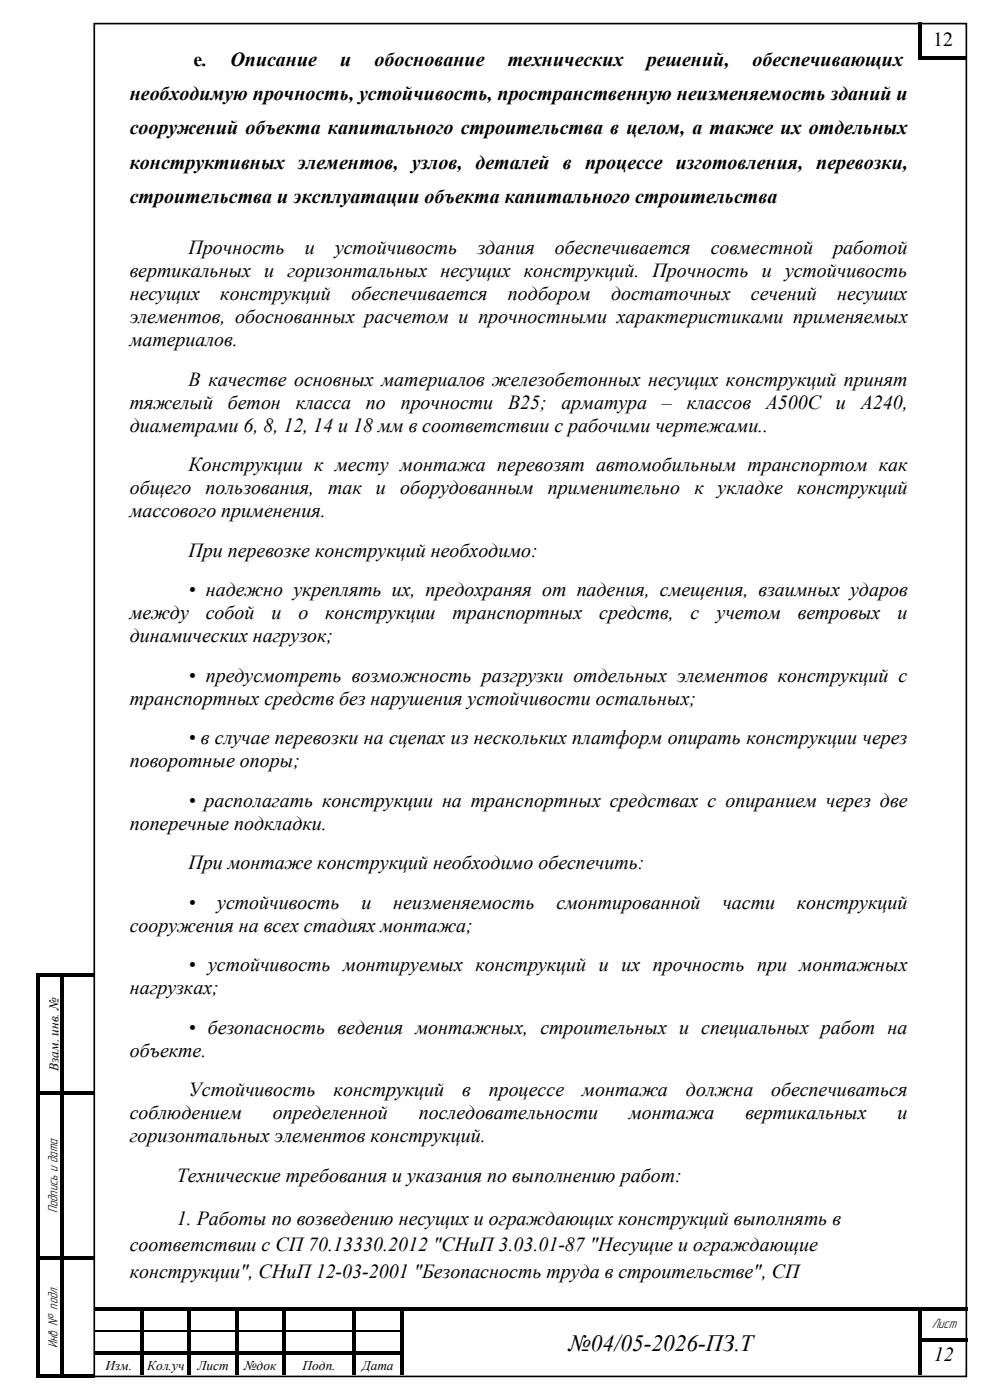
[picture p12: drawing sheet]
<svg xmlns="http://www.w3.org/2000/svg" width="210mm" height="297mm" viewBox="0 0 210 297" stroke-linecap="round" stroke-linejoin="round" font-family="sans-serif">
<defs><g id="words">
<text font-size="5" x="120.6" y="286.6">№04/05-2026-ПЗ.Т</text>
<g font-size="4.2">
<text x="198" y="9.8">12</text>
<text x="41.1" y="13.9">е.</text>
<text x="48.9" y="13.9">Описание</text>
<text x="72.2" y="13.9">и</text>
<text x="79.5" y="13.9">обоснование</text>
<text x="107.7" y="13.9">технических</text>
<text x="137.2" y="13.9">решений,</text>
<text x="159.6" y="13.9">обеспечивающих</text>
<text x="27.5" y="21.3">необходимую прочность, устойчивость, пространственную неизменяемость зданий и</text>
<text x="27.5" y="28.5">сооружений объекта капитального строительства в целом, а также их отдельных</text>
<text x="27.5" y="35.9">конструктивных элементов, узлов, деталей в процессе изготовления, перевозки,</text>
<text x="27.5" y="43.1">строительства и эксплуатации объекта капитального строительства</text>
<text x="40" y="54">Прочность</text>
<text x="64.7" y="54">и</text>
<text x="71.1" y="54">устойчивость</text>
<text x="101.3" y="54">здания</text>
<text x="117.7" y="54">обеспечивается</text>
<text x="150.8" y="54">совместной</text>
<text x="176.8" y="54">работой</text>
<text x="27.5" y="58.8">вертикальных и горизонтальных несущих конструкций. Прочность и устойчивость</text>
<text x="27.5" y="63.7">несущих</text>
<text x="46.7" y="63.7">конструкций</text>
<text x="74.5" y="63.7">обеспечивается</text>
<text x="107.7" y="63.7">подбором</text>
<text x="129.6" y="63.7">достаточных</text>
<text x="159.3" y="63.7">сечений</text>
<text x="177.6" y="63.7">несуших</text>
<text x="27.5" y="68.6">элементов, обоснованных расчетом и прочностными характеристиками применяемых</text>
<text x="27.5" y="73.4">материалов.</text>
<text x="40" y="81.8">В качестве основных материалов железобетонных несущих конструкций принят</text>
<text x="27.5" y="86.7">тяжелый</text>
<text x="48.3" y="86.7">бетон</text>
<text x="62.7" y="86.7">класса</text>
<text x="77.6" y="86.7">по</text>
<text x="85" y="86.7">прочности</text>
<text x="107.8" y="86.7">В25;</text>
<text x="119.1" y="86.7">арматура</text>
<text x="140.4" y="86.7">–</text>
<text x="145.7" y="86.7">классов</text>
<text x="162.4" y="86.7">А500С</text>
<text x="177.3" y="86.7">и</text>
<text x="182.6" y="86.7">А240,</text>
<text x="27.5" y="91.6">диаметрами 6, 8, 12, 14 и 18 мм в соответствии с рабочими чертежами..</text>
<text x="40" y="100">Конструкции к месту монтажа перевозят автомобильным транспортом как</text>
<text x="27.5" y="104.9">общего</text>
<text x="43.6" y="104.9">пользования, так</text>
<text x="79.8" y="104.9">и</text>
<text x="84.9" y="104.9">оборудованным применительно</text>
<text x="147.3" y="104.9">к укладке</text>
<text x="169.1" y="104.9">конструкций</text>
<text x="27.5" y="109.7">массового применения.</text>
<text x="40" y="118.1">При перевозке конструкций необходимо:</text>
<text x="27.5" y="131.4">между</text>
<text x="40" y="126.5">• надежно укреплять их, предохраняя от падения, смещения, взаимных ударов</text>
<text x="43.6" y="131.4">собой</text>
<text x="57.6" y="131.4">и</text>
<text x="63.3" y="131.4">о</text>
<text x="69" y="131.4">конструкции</text>
<text x="96" y="131.4">транспортных</text>
<text x="127.1" y="131.4">средств,</text>
<text x="146.5" y="131.4">с</text>
<text x="152" y="131.4">учетом</text>
<text x="169.2" y="131.4">ветровых</text>
<text x="190.4" y="131.4">и</text>
<text x="27.5" y="136.2">динамических нагрузок;</text>
<text x="27.5" y="149.5">транспортных средств без нарушения устойчивости остальных;</text>
<text x="40" y="144.7">• предусмотреть возможность разгрузки отдельных элементов конструкций с</text>
<text x="40" y="157.9">• в случае перевозки на сцепах из нескольких платформ опирать конструкции через</text>
<text x="27.5" y="162.8">поворотные опоры;</text>
<text x="40" y="171.2">• располагать конструкции на транспортных средствах с опиранием через две</text>
<text x="27.5" y="176">поперечные подкладки.</text>
<text x="40" y="184.4">При монтаже конструкций необходимо обеспечить:</text>
<text x="27.5" y="197.7">сооружения на всех стадиях монтажа;</text>
<text x="40" y="192.8">•</text>
<text x="46.1" y="192.8">устойчивость</text>
<text x="76.7" y="192.8">и</text>
<text x="83.4" y="192.8">неизменяемость</text>
<text x="118" y="192.8">смонтированной</text>
<text x="153.2" y="192.8">части</text>
<text x="169" y="192.8">конструкций</text>
<text x="40" y="206.1">• устойчивость монтируемых конструкций и их прочность при монтажных</text>
<text x="27.5" y="210.9">нагрузках;</text>
<text x="40" y="219.3">• безопасность ведения монтажных, строительных и специальных работ на</text>
<text x="27.5" y="224.2">объекте.</text>
<text x="40" y="232.6">Устойчивость</text>
<text x="70.8" y="232.6">конструкций</text>
<text x="98" y="232.6">в</text>
<text x="103.7" y="232.6">процессе</text>
<text x="123.5" y="232.6">монтажа</text>
<text x="145.5" y="232.6">должна</text>
<text x="163.6" y="232.6">обеспечиваться</text>
<text x="27.5" y="237.5">соблюдением</text>
<text x="57.9" y="237.5">определенной</text>
<text x="88.9" y="237.5">последовательности</text>
<text x="133.4" y="237.5">монтажа</text>
<text x="158.1" y="237.5">вертикальных</text>
<text x="190.4" y="237.5">и</text>
<text x="27.5" y="242.4">горизонтальных элементов конструкций.</text>
<text x="37.5" y="250.7">Технические требования и указания по выполнению работ:</text>
<text x="37.5" y="259.9">1. Работы по возведению несущих и ограждающих конструкций выполнять в</text>
<text x="27.5" y="265.5">соответствии с СП 70.13330.2012 &quot;СНиП 3.03.01-87 &quot;Несущие и ограждающие</text>
<text x="27.5" y="271.1">конструкции&quot;, СНиП 12-03-2001 &quot;Безопасность труда в строительстве&quot;, СП</text>
<text x="198.1" y="288.7">12</text>
</g>
<g font-size="3">
<text x="12.2" y="257.3" transform="rotate(-90 12.2 257.3)">Подпись и дата</text>
<text x="197.7" y="281.8">Лист</text>
<text x="12.2" y="285.9" transform="rotate(-90 12.2 285.9)">Инв. № подл.</text>
</g>
<g font-size="2.8">
<text x="12.4" y="227.2" transform="rotate(-90 12.4 227.2)">Взам. инв. №</text>
<text x="22.4" y="290.7">Изм.</text>
<text x="31.2" y="290.7">Кол.уч</text>
<text x="41.9" y="290.7">Лист</text>
<text x="51.8" y="290.7">№док</text>
<text x="64.2" y="290.7">Подп.</text>
<text x="76.8" y="290.7">Дата</text>
</g>
</g></defs>
<path d="M20 5h185v287h-185z" fill="none" stroke="#000" stroke-width=".35"/>
<g fill="#000">
<path d="M194.7 4.8h.8v7.1h-.8zM194.7 11.9h.8v.7h-.8zM195.5 11.9h9.6v.7h-9.6zM7.7 206.5h.8v.8h-.8zM8.5 206.5h4.2v.8h-4.2zM12.7 207.3h.8zM12.7 206.5h.8v.8h-.8zM13.5 206.5h6.6v.8h-6.6zM20.2 277.2h9.6v.8h-9.6zM29.8 278h.8zM29.8 277.2h.8v.8h-.8zM30.6 277.2h9.2v.8h-9.2z"/>
<path d="M39.8 278h.8zM39.8 277.2h.8v.8h-.8zM40.6 277.2h9.2v.8h-9.2zM49.8 278h.8zM49.8 277.2h.8v.8h-.8zM50.6 277.2h9.2v.8h-9.2zM59.8 278h.8zM59.8 277.2h.8v.8h-.8zM60.6 277.2h14.2v.8h-14.2zM74.8 278h.8zM74.8 277.2h.8v.8h-.8zM75.6 277.2h9.2v.8h-9.2z"/>
<path d="M84.8 278h.8zM84.8 277.2h.8v.8h-.8zM85.6 277.2h109.3v.8h-109.3zM194.9 278h.7zM194.9 277.2h.7v.8h-.7zM195.6 277.2h9.6v.8h-9.6zM7.7 291.6h.8v.8h-.8zM8.5 291.6h4.2v.8h-4.2zM12.7 291.6h.8v.8h-.8zM13.5 291.6h6.6v.8h-6.6zM29.8 287.5h.8v4.2h-.8zM39.8 287.5h.8v4.2h-.8z"/>
<path d="M49.8 287.5h.8v4.2h-.8zM59.8 287.5h.8v4.2h-.8zM74.8 287.5h.8v4.2h-.8zM84.8 287.5h.8v4.2h-.8zM194.9 287.5h.7v4.2h-.7z"/>
</g>
<g fill="#000">
<path d="M7.7 207.3h.8v24.3h-.8z" fill-rule="evenodd"/>
<path d="M7.7 231.6h.8v.8h-.8z" fill-rule="evenodd"/>
<path d="M8.5 231.6h4.2v.7h-4.2z" fill-rule="evenodd"/>
<path d="M12.7 207.3h.8v24.3h-.8z" fill-rule="evenodd"/>
<path d="M12.7 231.6h.8v.8h-.8z" fill-rule="evenodd"/>
<path d="M13.5 231.6h6.6v.7h-6.6z" fill-rule="evenodd"/>
<path d="M7.7 232.4h.8v34.2h-.8z" fill-rule="evenodd"/>
<path d="M7.7 266.6h.8v.8h-.8z" fill-rule="evenodd"/>
<path d="M8.5 266.6h4.2v.7h-4.2z" fill-rule="evenodd"/>
<path d="M12.7 232.4h.8v34.2h-.8z" fill-rule="evenodd"/>
<path d="M12.7 266.6h.8v.8h-.8z" fill-rule="evenodd"/>
<path d="M13.5 266.6h6.6v.7h-6.6z" fill-rule="evenodd"/>
<path d="M7.7 267.4h.8v24.2h-.8z" fill-rule="evenodd"/>
<path d="M12.7 267.4h.8v24.2h-.8z" fill-rule="evenodd"/>
<path d="M20.2 286.7h9.6v.8h-9.6z" fill-rule="evenodd"/>
<path d="M29.8 278h.8v4.2h-.8z" fill-rule="evenodd"/>
<path d="M29.8 282.2h.8v.8h-.8z" fill-rule="evenodd"/>
<path d="M29.8 283h.8v1h-.8z" fill-rule="evenodd"/>
<path d="M29.8 284h.8v.8h-.8z" fill-rule="evenodd"/>
<path d="M29.8 284.8h.8v1.9h-.8z" fill-rule="evenodd"/>
<path d="M29.8 286.7h.8v.8h-.8z" fill-rule="evenodd"/>
<path d="M30.6 286.7h9.2v.8h-9.2z" fill-rule="evenodd"/>
<path d="M39.8 278h.8v4.2h-.8z" fill-rule="evenodd"/>
<path d="M39.8 282.2h.8v.8h-.8z" fill-rule="evenodd"/>
<path d="M39.8 283h.8v1h-.8z" fill-rule="evenodd"/>
<path d="M39.8 284h.8v.8h-.8z" fill-rule="evenodd"/>
<path d="M39.8 284.8h.8v1.9h-.8z" fill-rule="evenodd"/>
<path d="M39.8 286.7h.8v.8h-.8z" fill-rule="evenodd"/>
<path d="M40.6 286.7h9.2v.8h-9.2z" fill-rule="evenodd"/>
<path d="M49.8 278h.8v4.2h-.8z" fill-rule="evenodd"/>
<path d="M49.8 282.2h.8v.8h-.8z" fill-rule="evenodd"/>
<path d="M49.8 283h.8v1h-.8z" fill-rule="evenodd"/>
<path d="M49.8 284h.8v.8h-.8z" fill-rule="evenodd"/>
<path d="M49.8 284.8h.8v1.9h-.8z" fill-rule="evenodd"/>
<path d="M49.8 286.7h.8v.8h-.8z" fill-rule="evenodd"/>
<path d="M50.6 286.7h9.2v.8h-9.2z" fill-rule="evenodd"/>
<path d="M59.8 278h.8v4.2h-.8z" fill-rule="evenodd"/>
<path d="M59.8 282.2h.8v.8h-.8z" fill-rule="evenodd"/>
<path d="M59.8 283h.8v1h-.8z" fill-rule="evenodd"/>
<path d="M59.8 284h.8v.8h-.8z" fill-rule="evenodd"/>
<path d="M59.8 284.8h.8v1.9h-.8z" fill-rule="evenodd"/>
<path d="M59.8 286.7h.8v.8h-.8z" fill-rule="evenodd"/>
<path d="M60.6 286.7h14.2v.8h-14.2z" fill-rule="evenodd"/>
<path d="M74.8 278h.8v4.2h-.8z" fill-rule="evenodd"/>
<path d="M74.8 282.2h.8v.8h-.8z" fill-rule="evenodd"/>
<path d="M74.8 283h.8v1h-.8z" fill-rule="evenodd"/>
<path d="M74.8 284h.8v.8h-.8z" fill-rule="evenodd"/>
<path d="M74.8 284.8h.8v1.9h-.8z" fill-rule="evenodd"/>
<path d="M74.8 286.7h.8v.8h-.8z" fill-rule="evenodd"/>
<path d="M75.6 286.7h9.2v.8h-9.2z" fill-rule="evenodd"/>
<path d="M84.8 278h.8v4.2h-.8z" fill-rule="evenodd"/>
<path d="M84.8 282.2h.8v.8h-.8z" fill-rule="evenodd"/>
<path d="M84.8 283h.8v1h-.8z" fill-rule="evenodd"/>
<path d="M84.8 284h.8v.8h-.8z" fill-rule="evenodd"/>
<path d="M84.8 284.8h.8v1.9h-.8z" fill-rule="evenodd"/>
<path d="M84.8 286.7h.8v.8h-.8z" fill-rule="evenodd"/>
<path d="M194.9 278h.7v4.2h-.7z" fill-rule="evenodd"/>
<path d="M194.9 282.2h.7v.8h-.7z" fill-rule="evenodd"/>
<path d="M194.9 283h.7v1h-.7z" fill-rule="evenodd"/>
<path d="M194.9 284h.7v.8h-.7z" fill-rule="evenodd"/>
<path d="M194.9 284.8h.7v1.9h-.7z" fill-rule="evenodd"/>
<path d="M194.9 286.7h.7v.8h-.7z" fill-rule="evenodd"/>
<path d="M195.6 284h9.6v.7h-9.6z" fill-rule="evenodd"/>
</g>
<path d="M20.2 282.4h9.6M30.6 282.4h9.2M40.6 282.4h9.2M50.6 282.4h9.2M60.6 282.4h14.2M75.6 282.4h9.2" fill="none" stroke="#000" stroke-width=".25"/>
<use href="#words"/>
</svg>
